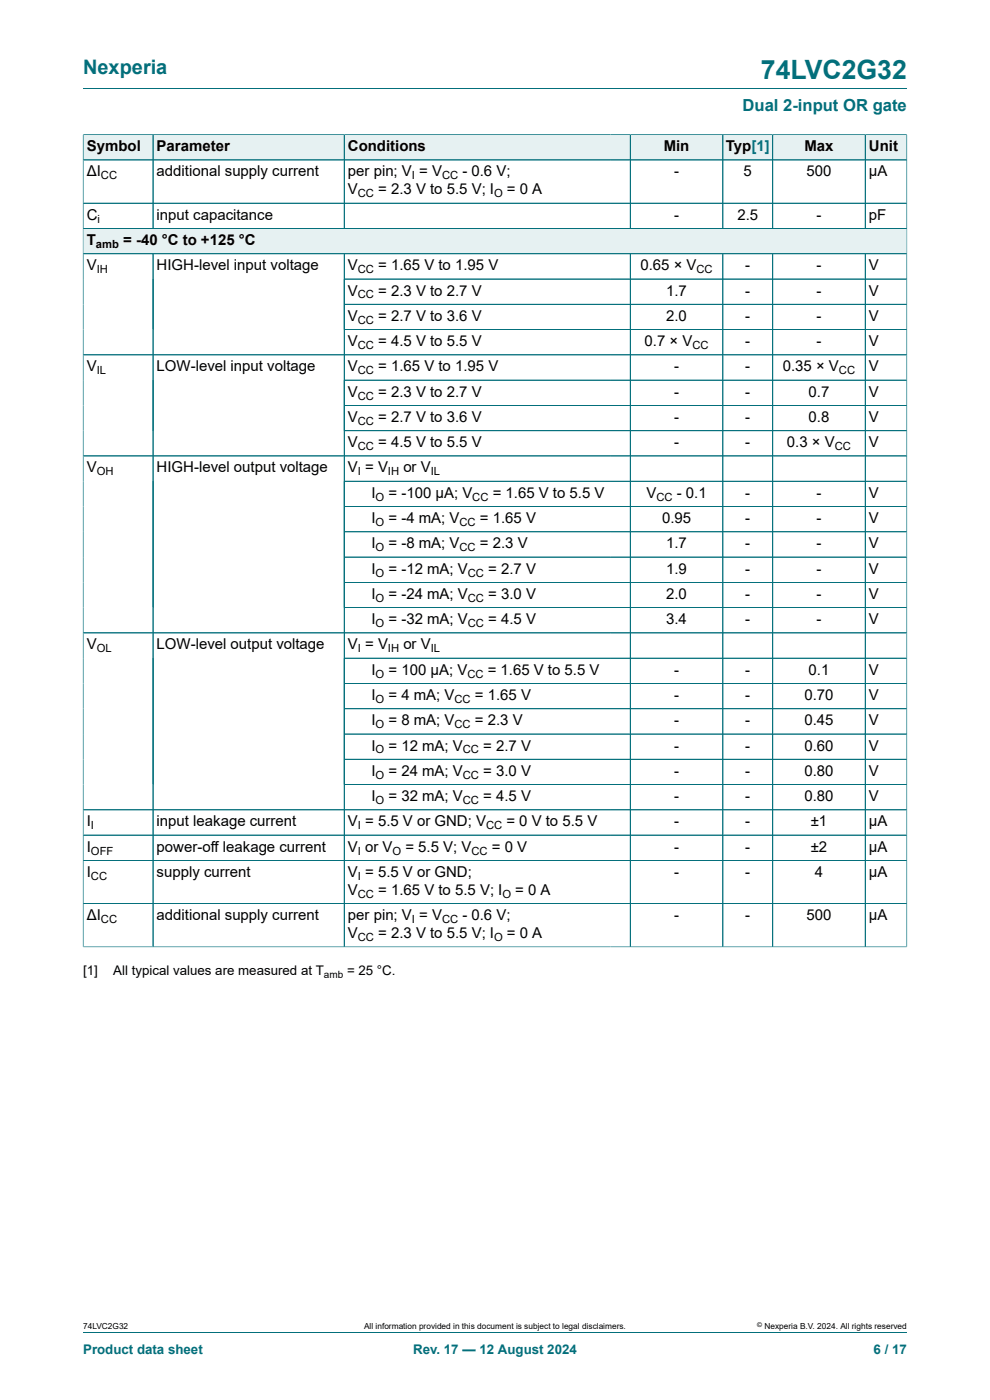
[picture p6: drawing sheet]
<svg xmlns="http://www.w3.org/2000/svg" width="210mm" height="297mm" viewBox="0 0 210 297" stroke-linecap="round" stroke-linejoin="round" font-family="sans-serif">
<defs><g id="words">
<text font-size="5.6" fill="#036f7b" x="161.4" y="16.8">74LVC2G32</text>
<text font-size="4.2" fill="#036f7b" x="17.6" y="15.6">Nexperia</text>
<text font-size="3.5" fill="#036f7b" x="157.5" y="23.7">Dual 2-input OR gate</text>
<g font-size="3.2">
<text x="18.4" y="32.1">Symbol</text>
<text x="33.2" y="32.1">Parameter</text>
<text x="73.8" y="32.1">Conditions</text>
<text x="140.8" y="32.1">Min</text>
<text x="154" y="32.1">Typ[1]</text>
<text x="170.6" y="32.1">Max</text>
<text x="184.3" y="32.1">Unit</text>
<text x="18.4" y="37.4">ΔI</text>
<text x="33.2" y="37.4">additional supply current</text>
<text x="73.8" y="37.4">per pin; V = V</text>
<text x="73.8" y="41.3">V</text>
<text x="80.2" y="41.3">= 2.3 V to 5.5 V; I</text>
<text x="98.1" y="37.4">- 0.6 V;</text>
<text x="107.5" y="41.3">= 0 A</text>
<text x="143" y="37.4">-</text>
<text x="157.7" y="37.4">5</text>
<text x="171.1" y="37.4">500</text>
<text x="184.3" y="37.4">μA</text>
<text x="18.4" y="46.6">C</text>
<text x="33.2" y="46.6">input capacitance</text>
<text x="143" y="46.6">-</text>
<text x="156.4" y="46.6">2.5</text>
<text x="173.2" y="46.6">-</text>
<text x="184.3" y="46.6">pF</text>
<text x="18.4" y="52">T</text>
<text x="26.1" y="52">= -40 °C to +125 °C</text>
<text x="18.4" y="57.3">V</text>
<text x="33.2" y="57.3">HIGH-level input voltage</text>
<text x="73.8" y="57.3">V</text>
<text x="80.2" y="57.3">= 1.65 V to 1.95 V</text>
<text x="135.9" y="57.3">0.65 × V</text>
<text x="158.1" y="57.3">-</text>
<text x="173.2" y="57.3">-</text>
<text x="184.3" y="57.3">V</text>
<text x="73.8" y="62.7">V</text>
<text x="80.2" y="62.7">= 2.3 V to 2.7 V</text>
<text x="141.3" y="62.7">1.7</text>
<text x="158.1" y="62.7">-</text>
<text x="173.2" y="62.7">-</text>
<text x="184.3" y="62.7">V</text>
<text x="73.8" y="68.1">V</text>
<text x="80.2" y="68.1">= 2.7 V to 3.6 V</text>
<text x="141.3" y="68.1">2.0</text>
<text x="158.1" y="68.1">-</text>
<text x="173.2" y="68.1">-</text>
<text x="184.3" y="68.1">V</text>
<text x="73.8" y="73.4">V</text>
<text x="80.2" y="73.4">= 4.5 V to 5.5 V</text>
<text x="136.7" y="73.4">0.7 × V</text>
<text x="158.1" y="73.4">-</text>
<text x="173.2" y="73.4">-</text>
<text x="184.3" y="73.4">V</text>
<text x="18.4" y="78.8">V</text>
<text x="33.2" y="78.8">LOW-level input voltage</text>
<text x="73.8" y="78.8">V</text>
<text x="80.2" y="78.8">= 1.65 V to 1.95 V</text>
<text x="143" y="78.8">-</text>
<text x="158.1" y="78.8">-</text>
<text x="166.1" y="78.8">0.35 × V</text>
<text x="184.3" y="78.8">V</text>
<text x="73.8" y="84.1">V</text>
<text x="73.8" y="89.5">V</text>
<text x="80.2" y="84.1">= 2.3 V to 2.7 V</text>
<text x="80.2" y="89.5">= 2.7 V to 3.6 V</text>
<text x="143" y="84.1">-</text>
<text x="143" y="89.5">-</text>
<text x="158.1" y="84.1">-</text>
<text x="158.1" y="89.5">-</text>
<text x="171.5" y="84.1">0.7</text>
<text x="171.5" y="89.5">0.8</text>
<text x="184.3" y="84.1">V</text>
<text x="184.3" y="89.5">V</text>
<text x="73.8" y="94.9">V</text>
<text x="80.2" y="94.9">= 4.5 V to 5.5 V</text>
<text x="143" y="94.9">-</text>
<text x="158.1" y="94.9">-</text>
<text x="166.9" y="94.9">0.3 × V</text>
<text x="184.3" y="94.9">V</text>
<text x="18.4" y="100.2">V</text>
<text x="33.2" y="100.2">HIGH-level output voltage</text>
<text x="73.8" y="100.2">V = V</text>
<text x="85.6" y="100.2">or V</text>
<text x="78.8" y="105.6">I</text>
<text x="82.4" y="105.6">= -100 μA; V</text>
<text x="104.5" y="105.6">= 1.65 V to 5.5 V</text>
<text x="137.1" y="105.6">V</text>
<text x="143.6" y="105.6">- 0.1</text>
<text x="158.1" y="105.6">-</text>
<text x="173.2" y="105.6">-</text>
<text x="184.3" y="105.6">V</text>
<text x="78.8" y="111">I</text>
<text x="82.4" y="111">= -4 mA; V</text>
<text x="101.8" y="111">= 1.65 V</text>
<text x="140.4" y="111">0.95</text>
<text x="158.1" y="111">-</text>
<text x="173.2" y="111">-</text>
<text x="184.3" y="111">V</text>
<text x="78.8" y="116.3">I</text>
<text x="82.4" y="116.3">= -8 mA; V</text>
<text x="101.8" y="116.3">= 2.3 V</text>
<text x="141.3" y="116.3">1.7</text>
<text x="158.1" y="116.3">-</text>
<text x="173.2" y="116.3">-</text>
<text x="184.3" y="116.3">V</text>
<text x="78.8" y="121.7">I</text>
<text x="82.4" y="121.7">= -12 mA; V</text>
<text x="103.6" y="121.7">= 2.7 V</text>
<text x="141.3" y="121.7">1.9</text>
<text x="158.1" y="121.7">-</text>
<text x="173.2" y="121.7">-</text>
<text x="184.3" y="121.7">V</text>
<text x="78.8" y="127">I</text>
<text x="82.4" y="127">= -24 mA; V</text>
<text x="103.6" y="127">= 3.0 V</text>
<text x="141.3" y="127">2.0</text>
<text x="158.1" y="127">-</text>
<text x="173.2" y="127">-</text>
<text x="184.3" y="127">V</text>
<text x="18.4" y="137.8">V</text>
<text x="33.2" y="137.8">LOW-level output voltage</text>
<text x="73.8" y="137.8">V = V</text>
<text x="78.8" y="132.4">I</text>
<text x="82.4" y="132.4">= -32 mA; V</text>
<text x="85.6" y="137.8">or V</text>
<text x="103.6" y="132.4">= 4.5 V</text>
<text x="141.3" y="132.4">3.4</text>
<text x="158.1" y="132.4">-</text>
<text x="173.2" y="132.4">-</text>
<text x="184.3" y="132.4">V</text>
<text x="78.8" y="143.1">I</text>
<text x="82.4" y="143.1">= 100 μA; V</text>
<text x="103.5" y="143.1">= 1.65 V to 5.5 V</text>
<text x="143" y="143.1">-</text>
<text x="158.1" y="143.1">-</text>
<text x="171.5" y="143.1">0.1</text>
<text x="184.3" y="143.1">V</text>
<text x="78.8" y="148.5">I</text>
<text x="82.4" y="148.5">= 4 mA; V</text>
<text x="100.7" y="148.5">= 1.65 V</text>
<text x="143" y="148.5">-</text>
<text x="158.1" y="148.5">-</text>
<text x="170.6" y="148.5">0.70</text>
<text x="184.3" y="148.5">V</text>
<text x="78.8" y="153.9">I</text>
<text x="82.4" y="153.9">= 8 mA; V</text>
<text x="100.7" y="153.9">= 2.3 V</text>
<text x="143" y="153.9">-</text>
<text x="158.1" y="153.9">-</text>
<text x="170.6" y="153.9">0.45</text>
<text x="184.3" y="153.9">V</text>
<text x="78.8" y="159.2">I</text>
<text x="82.4" y="159.2">= 12 mA; V</text>
<text x="102.5" y="159.2">= 2.7 V</text>
<text x="143" y="159.2">-</text>
<text x="158.1" y="159.2">-</text>
<text x="170.6" y="159.2">0.60</text>
<text x="184.3" y="159.2">V</text>
<text x="78.8" y="164.6">I</text>
<text x="82.4" y="164.6">= 24 mA; V</text>
<text x="102.5" y="164.6">= 3.0 V</text>
<text x="143" y="164.6">-</text>
<text x="158.1" y="164.6">-</text>
<text x="170.6" y="164.6">0.80</text>
<text x="184.3" y="164.6">V</text>
<text x="78.8" y="169.9">I</text>
<text x="82.4" y="169.9">= 32 mA; V</text>
<text x="102.5" y="169.9">= 4.5 V</text>
<text x="143" y="169.9">-</text>
<text x="158.1" y="169.9">-</text>
<text x="170.6" y="169.9">0.80</text>
<text x="184.3" y="169.9">V</text>
<text x="18.4" y="175.3">I</text>
<text x="33.2" y="175.3">input leakage current</text>
<text x="73.8" y="175.3">V = 5.5 V or GND; V</text>
<text x="107.4" y="175.3">= 0 V to 5.5 V</text>
<text x="143" y="175.3">-</text>
<text x="158.1" y="175.3">-</text>
<text x="172" y="175.3">±1</text>
<text x="184.3" y="175.3">μA</text>
<text x="18.4" y="180.7">I</text>
<text x="33.2" y="180.7">power-off leakage current</text>
<text x="73.8" y="180.7">V or V</text>
<text x="86" y="180.7">= 5.5 V; V</text>
<text x="104.3" y="180.7">= 0 V</text>
<text x="143" y="180.7">-</text>
<text x="158.1" y="180.7">-</text>
<text x="172" y="180.7">±2</text>
<text x="184.3" y="180.7">μA</text>
<text x="18.4" y="186">I</text>
<text x="33.2" y="186">supply current</text>
<text x="73.8" y="186">V = 5.5 V or GND;</text>
<text x="73.8" y="189.8">V</text>
<text x="80.2" y="189.8">= 1.65 V to 5.5 V; I</text>
<text x="109.3" y="189.8">= 0 A</text>
<text x="143" y="186">-</text>
<text x="158.1" y="186">-</text>
<text x="172.8" y="186">4</text>
<text x="184.3" y="186">μA</text>
<text x="18.4" y="195.2">ΔI</text>
<text x="33.2" y="195.2">additional supply current</text>
<text x="73.8" y="195.2">per pin; V = V</text>
<text x="98.1" y="195.2">- 0.6 V;</text>
<text x="143" y="195.2">-</text>
<text x="158.1" y="195.2">-</text>
<text x="171.1" y="195.2">500</text>
<text x="184.3" y="195.2">μA</text>
<text x="73.8" y="199">V</text>
<text x="80.2" y="199">= 2.3 V to 5.5 V; I</text>
<text x="107.5" y="199">= 0 A</text>
</g>
<g font-size="2.8">
<text x="17.6" y="206.8">[1]</text>
<text x="24" y="206.8">All typical values are measured at T</text>
<text x="73.6" y="206.8">= 25 °C.</text>
</g>
<g font-size="2.8" fill="#036f7b">
<text x="17.6" y="287.2">Product data sheet</text>
<text x="87.6" y="287.2">Rev. 17 — 12 August 2024</text>
<text x="185.3" y="287.2">6 / 17</text>
</g>
<g font-size="2.4">
<text x="21.4" y="38.1">CC</text>
<text x="75.9" y="41.9">CC</text>
<text x="87.4" y="38.1">I</text>
<text x="93.8" y="38.1">CC</text>
<text x="104.8" y="41.9">O</text>
<text x="20.7" y="47.2">i</text>
<text x="20.4" y="52.6">amb</text>
<text x="20.5" y="58">IH</text>
<text x="75.9" y="58">CC</text>
<text x="147.8" y="58">CC</text>
<text x="75.9" y="63.3">CC</text>
<text x="75.9" y="68.7">CC</text>
<text x="75.9" y="74">CC</text>
<text x="146.9" y="74">CC</text>
<text x="20.5" y="79.4">IL</text>
<text x="75.9" y="79.4">CC</text>
<text x="178" y="79.4">CC</text>
<text x="75.9" y="84.8">CC</text>
<text x="75.9" y="90.1">CC</text>
<text x="75.9" y="95.5">CC</text>
<text x="177.1" y="95.5">CC</text>
<text x="20.5" y="100.9">OH</text>
<text x="75.9" y="100.9">I</text>
<text x="82.3" y="100.9">IH</text>
<text x="91.4" y="100.9">IL</text>
<text x="79.7" y="106.2">O</text>
<text x="100.2" y="106.2">CC</text>
<text x="139.2" y="106.2">CC</text>
<text x="79.7" y="111.6">O</text>
<text x="97.5" y="111.6">CC</text>
<text x="79.7" y="116.9">O</text>
<text x="97.5" y="116.9">CC</text>
<text x="79.7" y="122.3">O</text>
<text x="99.2" y="122.3">CC</text>
<text x="79.7" y="127.7">O</text>
<text x="99.2" y="127.7">CC</text>
<text x="79.7" y="133">O</text>
<text x="99.2" y="133">CC</text>
<text x="20.5" y="138.4">OL</text>
<text x="75.9" y="138.4">I</text>
<text x="79.7" y="143.7">O</text>
<text x="82.3" y="138.4">IH</text>
<text x="91.4" y="138.4">IL</text>
<text x="99.1" y="143.7">CC</text>
<text x="79.7" y="149.1">O</text>
<text x="96.4" y="149.1">CC</text>
<text x="79.7" y="154.5">O</text>
<text x="96.4" y="154.5">CC</text>
<text x="79.7" y="159.8">O</text>
<text x="98.2" y="159.8">CC</text>
<text x="79.7" y="165.2">O</text>
<text x="98.2" y="165.2">CC</text>
<text x="79.7" y="170.6">O</text>
<text x="98.2" y="170.6">CC</text>
<text x="19.3" y="175.9">I</text>
<text x="75.9" y="175.9">I</text>
<text x="103.1" y="175.9">CC</text>
<text x="19.3" y="181.3">OFF</text>
<text x="75.9" y="181.3">I</text>
<text x="83.3" y="181.3">O</text>
<text x="100" y="181.3">CC</text>
<text x="19.3" y="186.6">CC</text>
<text x="75.9" y="186.6">I</text>
<text x="75.9" y="190.5">CC</text>
<text x="106.6" y="190.5">O</text>
<text x="21.4" y="195.8">CC</text>
<text x="87.4" y="195.8">I</text>
<text x="93.8" y="195.8">CC</text>
<text x="75.9" y="199.6">CC</text>
<text x="104.8" y="199.6">O</text>
</g>
<text font-size="2.1" x="68.7" y="207.4">amb</text>
<g font-size="1.8">
<text x="17.6" y="282">74LVC2G32</text>
<text x="77.2" y="282">All information provided in this document is subject to legal disclaimers.</text>
<text x="162.2" y="282">Nexperia B.V. 2024. All rights reserved</text>
</g>
<text font-size="1.4" x="160.6" y="281.6">©</text>
</g></defs>
<path d="M17.6 18.8h174.8" fill="none" stroke="#036f7b" stroke-width=".21"/>
<path d="M17.7 28.6h14.7v5.3h-14.7z" fill="#e6f1f2"/>
<path d="M17.6 28.5v5.4h14.9v-5.3h-14.9" fill="none" stroke="#036f7b" stroke-width=".21"/>
<path d="M32.5 28.6h40.5v5.3h-40.5z" fill="#e6f1f2"/>
<path d="M32.5 28.6h40.5v5.3h-40.5z" fill="none" stroke="#036f7b" stroke-width=".21"/>
<path d="M73.1 28.6h56.4v5.3h-56.4z" fill="#e6f1f2"/>
<path d="M129.5 28.6h-56.5v5.3h56.5" fill="none" stroke="#036f7b" stroke-width=".21"/>
<path d="M129.5 28.6h4.1v5.3h-4.1z" fill="#e6f1f2"/>
<path d="M129.5 28.6h4.2v5.3h-4.2" fill="none" stroke="#036f7b" stroke-width=".21"/>
<path d="M133.8 28.6h19.5v5.3h-19.5z" fill="#e6f1f2"/>
<path d="M133.7 28.6h19.6v5.3h-19.6z" fill="none" stroke="#036f7b" stroke-width=".21"/>
<path d="M153.4 28.6h10.4v5.3h-10.4z" fill="#e6f1f2"/>
<path d="M153.3 28.6h10.6v5.3h-10.6z" fill="none" stroke="#036f7b" stroke-width=".21"/>
<path d="M164 28.6h19.5v5.3h-19.5z" fill="#e6f1f2"/>
<path d="M163.9 28.6h19.6v5.3h-19.6z" fill="none" stroke="#036f7b" stroke-width=".21"/>
<path d="M183.6 28.6h8.7v5.3h-8.7z" fill="#e6f1f2"/>
<path d="M32.5 33.9v14.6M73 33.9v14.6M133.7 33.9v14.6M153.3 33.9v14.6M163.9 33.9v14.6M192.4 28.5v25.3h-174.8v-19.9h174.8M192.4 28.6h-8.9v19.9M17.6 43.1h174.8M17.6 48.5h174.8" fill="none" stroke="#036f7b" stroke-width=".21"/>
<path d="M17.7 48.5h174.6v5.3h-174.6z" fill="#e6f1f2"/>
<g fill="none" stroke="#036f7b" stroke-width=".21">
<path d="M17.6 28.6v172.3M17.7 28.6h174.6M17.7 33.9h174.6M32.5 28.6v19.8M73 28.6v19.8M133.7 28.6v19.8M153.3 28.6v19.8M163.9 28.6v19.8M183.5 28.6v19.8M192.4 28.6v172.3M17.6 53.8h174.8M17.7 43.1h174.6"/>
<path d="M17.7 48.5h174.6M32.5 53.8v147.1M73 59.2h119.4M73 53.8v147.1M133.7 53.8v147.1M153.3 53.8v147.1M163.9 53.8v147.1M183.5 53.8v147.1M17.6 75.3h174.8M73 64.6h119.4M73 69.9h119.4M17.6 96.7h174.8"/>
<path d="M73 80.6h119.4M73 86h119.4M73 91.4h119.4M73 102.1h119.4M73 107.5h119.4M73 112.8h119.4M73 118.2h119.4M17.6 134.3h174.8M73 123.5h119.4M73 128.9h119.4M73 139.6h119.4M73 145h119.4"/>
<path d="M73 150.4h119.4M73 155.7h119.4M17.6 171.8h174.8M73 161.1h119.4M73 166.4h119.4M192.4 177.2h-174.8M17.6 191.7h174.8M192.4 182.5h-174.8M17.6 200.9h174.8M17.6 282.6h174.8"/>
</g>
<use href="#words"/>
</svg>
